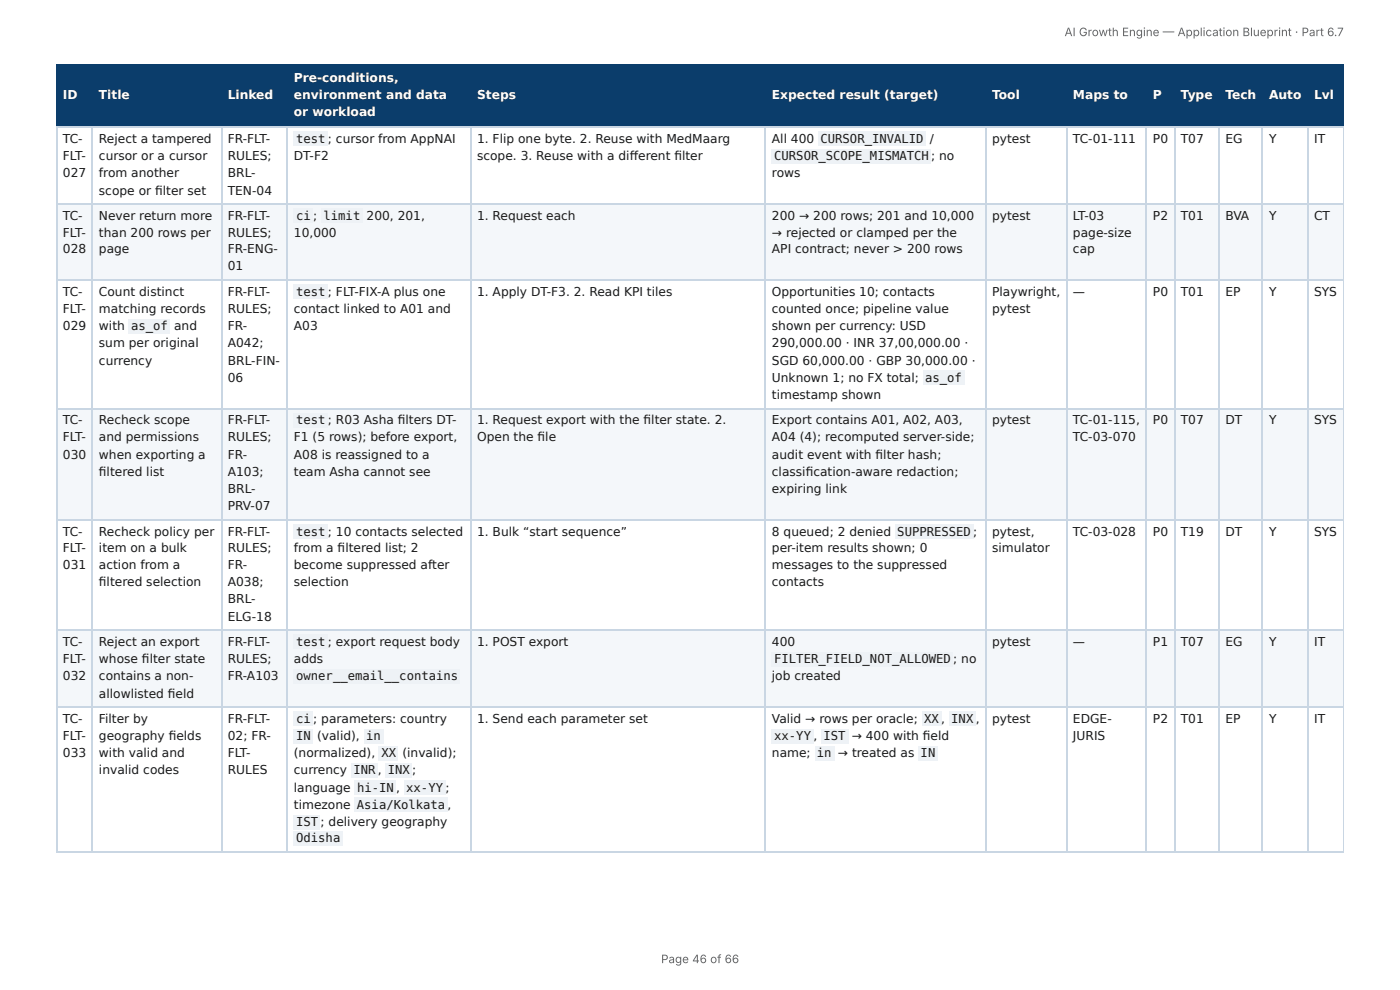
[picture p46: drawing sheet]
<svg xmlns="http://www.w3.org/2000/svg" width="297mm" height="210mm" viewBox="0 0 297 210" stroke-linecap="round" stroke-linejoin="round" font-family="sans-serif">
<defs><g id="words">
<g font-size="2.6" fill="#fff">
<text x="62.4" y="17.4">Pre-conditions,</text>
<text x="13.4" y="21.1">ID</text>
<text x="21" y="21.1">Title</text>
<text x="48.4" y="21.1">Linked</text>
<text x="62.4" y="21.1">environment and data</text>
<text x="101.3" y="21.1">Steps</text>
<text x="164" y="21.1">Expected result (target)</text>
<text x="210.7" y="21.1">Tool</text>
<text x="227.9" y="21.1">Maps to</text>
<text x="244.9" y="21.1">P</text>
<text x="250.8" y="21.1">Type</text>
<text x="260.3" y="21.1">Tech</text>
<text x="269.5" y="21.1">Auto</text>
<text x="279.1" y="21.1">Lvl</text>
<text x="62.4" y="24.7">or workload</text>
</g>
<g font-size="2.6" fill="#1a1a1a">
<text x="13.4" y="30.3">TC-</text>
<text x="13.4" y="34">FLT-</text>
<text x="21" y="30.3">Reject a tampered</text>
<text x="21" y="34">cursor or a cursor</text>
<text x="48.4" y="30.3">FR-FLT-</text>
<text x="48.4" y="34">RULES;</text>
<text x="62.4" y="34">DT-F2</text>
<text x="62.9" y="30.3">test ; cursor from AppNAI</text>
<text x="101.3" y="30.3">1. Flip one byte. 2. Reuse with MedMaarg</text>
<text x="101.3" y="34">scope. 3. Reuse with a diff erent fi lter</text>
<text x="164" y="30.3">All 400</text>
<text x="164.4" y="34">CURSOR_SCOPE_MISMATCH</text>
<text x="174.3" y="30.3">CURSOR_INVALID</text>
<text x="197.5" y="30.3">/</text>
<text x="197.8" y="34">; no</text>
<text x="210.7" y="30.3">pytest</text>
<text x="227.9" y="30.3">TC-01-111</text>
<text x="244.9" y="30.3">P0</text>
<text x="250.8" y="30.3">T07</text>
<text x="260.3" y="30.3">EG</text>
<text x="269.5" y="30.3">Y</text>
<text x="279.1" y="30.3">IT</text>
<text x="13.4" y="37.7">027</text>
<text x="21" y="37.7">from another</text>
<text x="21" y="41.3">scope or fi lter set</text>
<text x="48.4" y="37.7">BRL-</text>
<text x="48.4" y="41.3">TEN-04</text>
<text x="164" y="37.7">rows</text>
<text x="13.4" y="46.7">TC-</text>
<text x="21" y="46.7">Never return more</text>
<text x="48.4" y="46.7">FR-FLT-</text>
<text x="62.9" y="46.7">ci ;</text>
<text x="68.7" y="46.7">limit</text>
<text x="77.9" y="46.7">200, 201,</text>
<text x="101.3" y="46.7">1. Request each</text>
<text x="164" y="46.7">200 → 200 rows; 201 and 10,000</text>
<text x="210.7" y="46.7">pytest</text>
<text x="227.9" y="46.7">LT-03</text>
<text x="244.9" y="46.7">P2</text>
<text x="250.8" y="46.7">T01</text>
<text x="260.3" y="46.7">BVA</text>
<text x="269.5" y="46.7">Y</text>
<text x="279.1" y="46.7">CT</text>
<text x="13.4" y="50.3">FLT-</text>
<text x="13.4" y="53.8">028</text>
<text x="21" y="50.3">than 200 rows per</text>
<text x="21" y="53.8">page</text>
<text x="48.4" y="50.3">RULES;</text>
<text x="48.4" y="53.8">FR-ENG-</text>
<text x="62.4" y="50.3">10,000</text>
<text x="164" y="50.3">→ rejected or clamped per the</text>
<text x="164" y="53.8">API contract; never &gt; 200 rows</text>
<text x="227.9" y="50.3">page-size</text>
<text x="227.9" y="53.8">cap</text>
<text x="48.4" y="57.4">01</text>
<text x="13.4" y="62.8">TC-</text>
<text x="21" y="62.8">Count distinct</text>
<text x="48.4" y="62.8">FR-FLT-</text>
<text x="62.9" y="62.8">test ; FLT-FIX-A plus one</text>
<text x="101.3" y="62.8">1. Apply DT-F3. 2. Read KPI tiles</text>
<text x="164" y="62.8">Opportunities 10; contacts</text>
<text x="210.7" y="62.8">Playwright,</text>
<text x="227.9" y="62.8">—</text>
<text x="244.9" y="62.8">P0</text>
<text x="250.8" y="62.8">T01</text>
<text x="260.3" y="62.8">EP</text>
<text x="269.5" y="62.8">Y</text>
<text x="279.1" y="62.8">SYS</text>
<text x="13.4" y="66.4">FLT-</text>
<text x="13.4" y="70.1">029</text>
<text x="21" y="66.4">matching records</text>
<text x="21" y="70.1">with</text>
<text x="27.8" y="70.1">as_of</text>
<text x="37" y="70.1">and</text>
<text x="48.4" y="66.4">RULES;</text>
<text x="48.4" y="70.1">FR-</text>
<text x="62.4" y="66.4">contact linked to A01 and</text>
<text x="62.4" y="70.1">A03</text>
<text x="164" y="66.4">counted once; pipeline value</text>
<text x="164" y="70.1">shown per currency: USD</text>
<text x="210.7" y="66.4">pytest</text>
<text x="21" y="73.7">sum per original</text>
<text x="21" y="77.4">currency</text>
<text x="48.4" y="73.7">A042;</text>
<text x="48.4" y="77.4">BRL-FIN-</text>
<text x="164" y="73.7">290,000.00 · INR 37,00,000.00 ·</text>
<text x="164" y="77.4">SGD 60,000.00 · GBP 30,000.00 ·</text>
<text x="48.4" y="81.1">06</text>
<text x="164" y="81.1">Unknown 1; no FX total;</text>
<text x="196.5" y="81.1">as_of</text>
<text x="164" y="84.7">timestamp shown</text>
<text x="13.4" y="90.1">TC-</text>
<text x="13.4" y="93.7">FLT-</text>
<text x="21" y="90.1">Recheck scope</text>
<text x="21" y="93.7">and permissions</text>
<text x="48.4" y="90.1">FR-FLT-</text>
<text x="48.4" y="93.7">RULES;</text>
<text x="62.4" y="93.7">F1 (5 rows); before export,</text>
<text x="62.9" y="90.1">test ; R03 Asha fi lters DT-</text>
<text x="101.3" y="90.1">1. Request export with the fi lter state. 2.</text>
<text x="101.3" y="93.7">Open the fi le</text>
<text x="164" y="90.1">Export contains A01, A02, A03,</text>
<text x="164" y="93.7">A04 (4); recomputed server-side;</text>
<text x="210.7" y="90.1">pytest</text>
<text x="227.9" y="90.1">TC-01-115,</text>
<text x="227.9" y="93.7">TC-03-070</text>
<text x="244.9" y="90.1">P0</text>
<text x="250.8" y="90.1">T07</text>
<text x="260.3" y="90.1">DT</text>
<text x="269.5" y="90.1">Y</text>
<text x="279.1" y="90.1">SYS</text>
<text x="13.4" y="97.4">030</text>
<text x="21" y="97.4">when exporting a</text>
<text x="21" y="101.1">fi ltered list</text>
<text x="48.4" y="97.4">FR-</text>
<text x="48.4" y="101.1">A103;</text>
<text x="62.4" y="97.4">A08 is reassigned to a</text>
<text x="62.4" y="101.1">team Asha cannot see</text>
<text x="164" y="97.4">audit event with fi lter hash;</text>
<text x="164" y="101.1">classifi cation-aware redaction;</text>
<text x="48.4" y="104.7">BRL-</text>
<text x="164" y="104.7">expiring link</text>
<text x="13.4" y="113.7">TC-</text>
<text x="21" y="113.7">Recheck policy per</text>
<text x="48.4" y="108.4">PRV-07</text>
<text x="48.4" y="113.7">FR-FLT-</text>
<text x="62.9" y="113.7">test ; 10 contacts selected</text>
<text x="101.3" y="113.7">1. Bulk “start sequence”</text>
<text x="164" y="113.7">8 queued; 2 denied</text>
<text x="190.6" y="113.7">SUPPRESSED ;</text>
<text x="210.7" y="113.7">pytest,</text>
<text x="227.9" y="113.7">TC-03-028</text>
<text x="244.9" y="113.7">P0</text>
<text x="250.8" y="113.7">T19</text>
<text x="260.3" y="113.7">DT</text>
<text x="269.5" y="113.7">Y</text>
<text x="279.1" y="113.7">SYS</text>
<text x="13.4" y="117.2">FLT-</text>
<text x="21" y="117.2">item on a bulk</text>
<text x="48.4" y="117.2">RULES;</text>
<text x="62.4" y="117.2">from a fi ltered list; 2</text>
<text x="164" y="117.2">per-item results shown; 0</text>
<text x="210.7" y="117.2">simulator</text>
<text x="13.4" y="120.8">031</text>
<text x="21" y="120.8">action from a</text>
<text x="21" y="124.5">fi ltered selection</text>
<text x="48.4" y="120.8">FR-</text>
<text x="48.4" y="124.5">A038;</text>
<text x="62.4" y="120.8">become suppressed after</text>
<text x="62.4" y="124.5">selection</text>
<text x="164" y="120.8">messages to the suppressed</text>
<text x="164" y="124.5">contacts</text>
<text x="48.4" y="128.1">BRL-</text>
<text x="48.4" y="131.8">ELG-18</text>
<text x="13.4" y="137.2">TC-</text>
<text x="21" y="137.2">Reject an export</text>
<text x="48.4" y="137.2">FR-FLT-</text>
<text x="62.9" y="137.2">test ; export request body</text>
<text x="101.3" y="137.2">1. POST export</text>
<text x="164" y="137.2">400</text>
<text x="210.7" y="137.2">pytest</text>
<text x="227.9" y="137.2">—</text>
<text x="244.9" y="137.2">P1</text>
<text x="250.8" y="137.2">T07</text>
<text x="260.3" y="137.2">EG</text>
<text x="269.5" y="137.2">Y</text>
<text x="279.1" y="137.2">IT</text>
<text x="13.4" y="140.8">FLT-</text>
<text x="21" y="140.8">whose fi lter state</text>
<text x="48.4" y="140.8">RULES;</text>
<text x="62.4" y="140.8">adds</text>
<text x="164.4" y="140.8">FILTER_FIELD_NOT_ALLOWED</text>
<text x="202.5" y="140.8">; no</text>
<text x="13.4" y="144.5">032</text>
<text x="21" y="144.5">contains a non-</text>
<text x="21" y="148.1">allowlisted fi eld</text>
<text x="48.4" y="144.5">FR-A103</text>
<text x="62.9" y="144.5">owner__email__contains</text>
<text x="164" y="144.5">job created</text>
<text x="13.4" y="153.5">TC-</text>
<text x="21" y="153.5">Filter by</text>
<text x="48.4" y="153.5">FR-FLT-</text>
<text x="62.9" y="153.5">ci ; parameters: country</text>
<text x="101.3" y="153.5">1. Send each parameter set</text>
<text x="164" y="153.5">Valid → rows per oracle;</text>
<text x="196.3" y="153.5">XX ,</text>
<text x="202" y="153.5">INX ,</text>
<text x="210.7" y="153.5">pytest</text>
<text x="227.9" y="153.5">EDGE-</text>
<text x="244.9" y="153.5">P2</text>
<text x="250.8" y="153.5">T01</text>
<text x="260.3" y="153.5">EP</text>
<text x="269.5" y="153.5">Y</text>
<text x="279.1" y="153.5">IT</text>
<text x="13.4" y="157.1">FLT-</text>
<text x="13.4" y="160.8">033</text>
<text x="21" y="157.1">geography fi elds</text>
<text x="21" y="160.8">with valid and</text>
<text x="48.4" y="157.1">02; FR-</text>
<text x="48.4" y="160.8">FLT-</text>
<text x="62.4" y="160.8">(normalized),</text>
<text x="62.9" y="157.1">IN</text>
<text x="67.4" y="157.1">(valid),</text>
<text x="77.7" y="157.1">in</text>
<text x="81" y="160.8">XX</text>
<text x="85.5" y="160.8">(invalid);</text>
<text x="164" y="160.8">name;</text>
<text x="164.4" y="157.1">xx-YY ,</text>
<text x="173.5" y="160.8">in</text>
<text x="174.9" y="157.1">IST</text>
<text x="178" y="160.8">→ treated as</text>
<text x="180.9" y="157.1">→ 400 with fi eld</text>
<text x="195.5" y="160.8">IN</text>
<text x="227.9" y="157.1">JURIS</text>
<text x="21" y="164.5">invalid codes</text>
<text x="48.4" y="164.5">RULES</text>
<text x="62.4" y="164.5">currency</text>
<text x="75.1" y="164.5">INR</text>
<text x="80.2" y="164.5">,</text>
<text x="82.4" y="164.5">INX</text>
<text x="87.6" y="164.5">;</text>
<text x="62.4" y="168.1">language</text>
<text x="62.4" y="171.8">timezone</text>
<text x="75.8" y="171.8">Asia/Kolkata</text>
<text x="75.8" y="168.1">hi-IN</text>
<text x="84.1" y="168.1">,</text>
<text x="86.3" y="168.1">xx-YY</text>
<text x="94.6" y="168.1">;</text>
<text x="95.1" y="171.8">,</text>
<text x="62.9" y="175.4">IST</text>
<text x="62.9" y="178.9">Odisha</text>
<text x="68.1" y="175.4">; delivery geography</text>
</g>
<g font-size="2.5" fill="#666">
<text x="226.1" y="7.7">AI Growth Engine — Application Blueprint · Part 6.7</text>
<text x="140.4" y="204.5">Page 46 of 66</text>
</g>
</g></defs>
<g fill="#0b3d6b">
<path d="M12.2 14h7.5v12.9h-7.5z"/>
<path d="M19.7 14h27.3v12.9h-27.3z"/>
<path d="M47 14h14.2v12.9h-14.2z"/>
<path d="M61.2 14h38.7v12.9h-38.7z"/>
<path d="M99.9 14h62.7v12.9h-62.7z"/>
<path d="M162.6 14h46.8v12.9h-46.8z"/>
<path d="M209.4 14h17.1v12.9h-17.1z"/>
<path d="M226.5 14h17.1v12.9h-17.1z"/>
<path d="M243.6 14h5.8v12.9h-5.8z"/>
<path d="M249.4 14h9.5v12.9h-9.5z"/>
<path d="M258.9 14h9.3v12.9h-9.3z"/>
<path d="M268.2 14h9.5v12.9h-9.5z"/>
<path d="M277.7 14h7.7v12.9h-7.7z"/>
</g>
<g fill="#f4f7fa">
<path d="M12.2 43.3h7.5v16.3h-7.5z"/>
<path d="M19.7 43.3h27.3v16.3h-27.3z"/>
<path d="M47 43.3h14.2v16.3h-14.2z"/>
<path d="M61.2 43.3h38.7v16.3h-38.7z"/>
<path d="M99.9 43.3h62.7v16.3h-62.7z"/>
<path d="M162.6 43.3h46.8v16.3h-46.8z"/>
<path d="M209.4 43.3h17.1v16.3h-17.1z"/>
<path d="M226.5 43.3h17.1v16.3h-17.1z"/>
<path d="M243.6 43.3h5.8v16.3h-5.8z"/>
<path d="M249.4 43.3h9.5v16.3h-9.5z"/>
<path d="M258.9 43.3h9.3v16.3h-9.3z"/>
<path d="M268.2 43.3h9.5v16.3h-9.5z"/>
<path d="M277.7 43.3h7.7v16.3h-7.7z"/>
<path d="M12.2 86.7h7.5v23.6h-7.5z"/>
<path d="M19.7 86.7h27.3v23.6h-27.3z"/>
<path d="M47 86.7h14.2v23.6h-14.2z"/>
<path d="M61.2 86.7h38.7v23.6h-38.7z"/>
<path d="M99.9 86.7h62.7v23.6h-62.7z"/>
<path d="M162.6 86.7h46.8v23.6h-46.8z"/>
<path d="M209.4 86.7h17.1v23.6h-17.1z"/>
<path d="M226.5 86.7h17.1v23.6h-17.1z"/>
<path d="M243.6 86.7h5.8v23.6h-5.8z"/>
<path d="M249.4 86.7h9.5v23.6h-9.5z"/>
<path d="M258.9 86.7h9.3v23.6h-9.3z"/>
<path d="M268.2 86.7h9.5v23.6h-9.5z"/>
<path d="M277.7 86.7h7.7v23.6h-7.7z"/>
<path d="M12.2 134h7.5v16.1h-7.5z"/>
<path d="M19.7 134h27.3v16.1h-27.3z"/>
<path d="M47 134h14.2v16.1h-14.2z"/>
<path d="M61.2 134h38.7v16.1h-38.7z"/>
<path d="M99.9 134h62.7v16.1h-62.7z"/>
<path d="M162.6 134h46.8v16.1h-46.8z"/>
<path d="M209.4 134h17.1v16.1h-17.1z"/>
<path d="M226.5 134h17.1v16.1h-17.1z"/>
<path d="M243.6 134h5.8v16.1h-5.8z"/>
<path d="M249.4 134h9.5v16.1h-9.5z"/>
<path d="M258.9 134h9.3v16.1h-9.3z"/>
<path d="M268.2 134h9.5v16.1h-9.5z"/>
<path d="M277.7 134h7.7v16.1h-7.7z"/>
</g>
<g fill="none" stroke="#0b3d6b" stroke-width=".24">
<path d="M11.9 13.9h273.5M12 13.8v13.4M19.6 13.8v13.4M47.1 13.8v13.4M61 13.8v13.4M100.1 13.8v13.4M162.5 13.8v13.4M209.3 13.8v13.4M226.6 13.8v13.4M243.5 13.8v13.4M249.6 13.8v13.4M258.8 13.8v13.4"/>
<path d="M268.1 13.8v13.4M277.8 13.8v13.4M11.9 27h273.5"/>
</g>
<path d="M285.3 13.8v13.4" fill="none" stroke="#0b3d6b" stroke-width=".21"/>
<g fill="none" stroke="#c9d6e3" stroke-width=".24">
<path d="M11.9 27h273.5M12 27.2v153.8M19.6 27.2v153.8M47.1 27.2v153.8M61 27.2v153.8M100.1 27.2v153.8M162.5 27.2v153.8M209.3 27.2v153.8M226.6 27.2v153.8M243.5 27.2v153.8M249.6 27.2v153.8M258.8 27.2v153.8"/>
<path d="M268.1 27.2v153.8M277.8 27.2v153.8M11.9 43.4h273.5M11.9 59.5h273.5M11.9 86.8h273.5M11.9 110.4h273.5M11.9 133.9h273.5M11.9 150.2h273.5M11.9 180.9h273.5"/>
</g>
<path d="M285.3 27.2v153.8" fill="none" stroke="#c9d6e3" stroke-width=".21"/>
<g fill="#eef2f6">
<path d="M62.4 27.9h7.3v3.2h-7.3z"/>
<path d="M173.8 27.9h23v3.2h-23z"/>
<path d="M163.8 31.6h33.9v3.1h-33.9z"/>
<path d="M62.4 44.2h4.1v3.2h-4.1z"/>
<path d="M68.2 44.2h8.8v3.2h-8.8z"/>
<path d="M27.3 67.7h8.7v3.1h-8.7z"/>
<path d="M62.4 60.3h7.3v3.2h-7.3z"/>
<path d="M196 78.6h8.8v3.2h-8.8z"/>
<path d="M62.4 87.6h7.3v3.2h-7.3z"/>
<path d="M62.4 111.3h7.3v3.2h-7.3z"/>
<path d="M190.2 111.3h16.6v3.2h-16.6z"/>
<path d="M62.4 134.7h7.3v3.2h-7.3z"/>
<path d="M62.4 142h35.3v3.2h-35.3z"/>
<path d="M163.8 138.4h38.6v3.1h-38.6z"/>
<path d="M62.4 151.1h4.1v3.1h-4.1z"/>
<path d="M62.4 154.7h4.1v3.2h-4.1z"/>
<path d="M77.3 154.7h4.1v3.2h-4.1z"/>
<path d="M80.4 158.4h4.2v3.1h-4.2z"/>
<path d="M74.6 162h5.6v3.2h-5.6z"/>
<path d="M81.9 162h5.6v3.2h-5.6z"/>
<path d="M75.3 165.7h8.8v3.2h-8.8z"/>
<path d="M85.8 165.7h8.8v3.2h-8.8z"/>
<path d="M75.3 169.3h19.8v3.2h-19.8z"/>
<path d="M62.4 173h5.6v3.2h-5.6z"/>
<path d="M62.4 176.4h10.5v3.2h-10.5z"/>
<path d="M195.8 151.1h4.1v3.1h-4.1z"/>
<path d="M201.6 151.1h5.6v3.1h-5.6z"/>
<path d="M163.8 154.7h9.1v3.2h-9.1z"/>
<path d="M174.3 154.7h5.9v3.2h-5.9z"/>
<path d="M173.1 158.4h4.1v3.1h-4.1z"/>
<path d="M195 158.4h4.2v3.1h-4.2z"/>
</g>
<use href="#words"/>
</svg>
